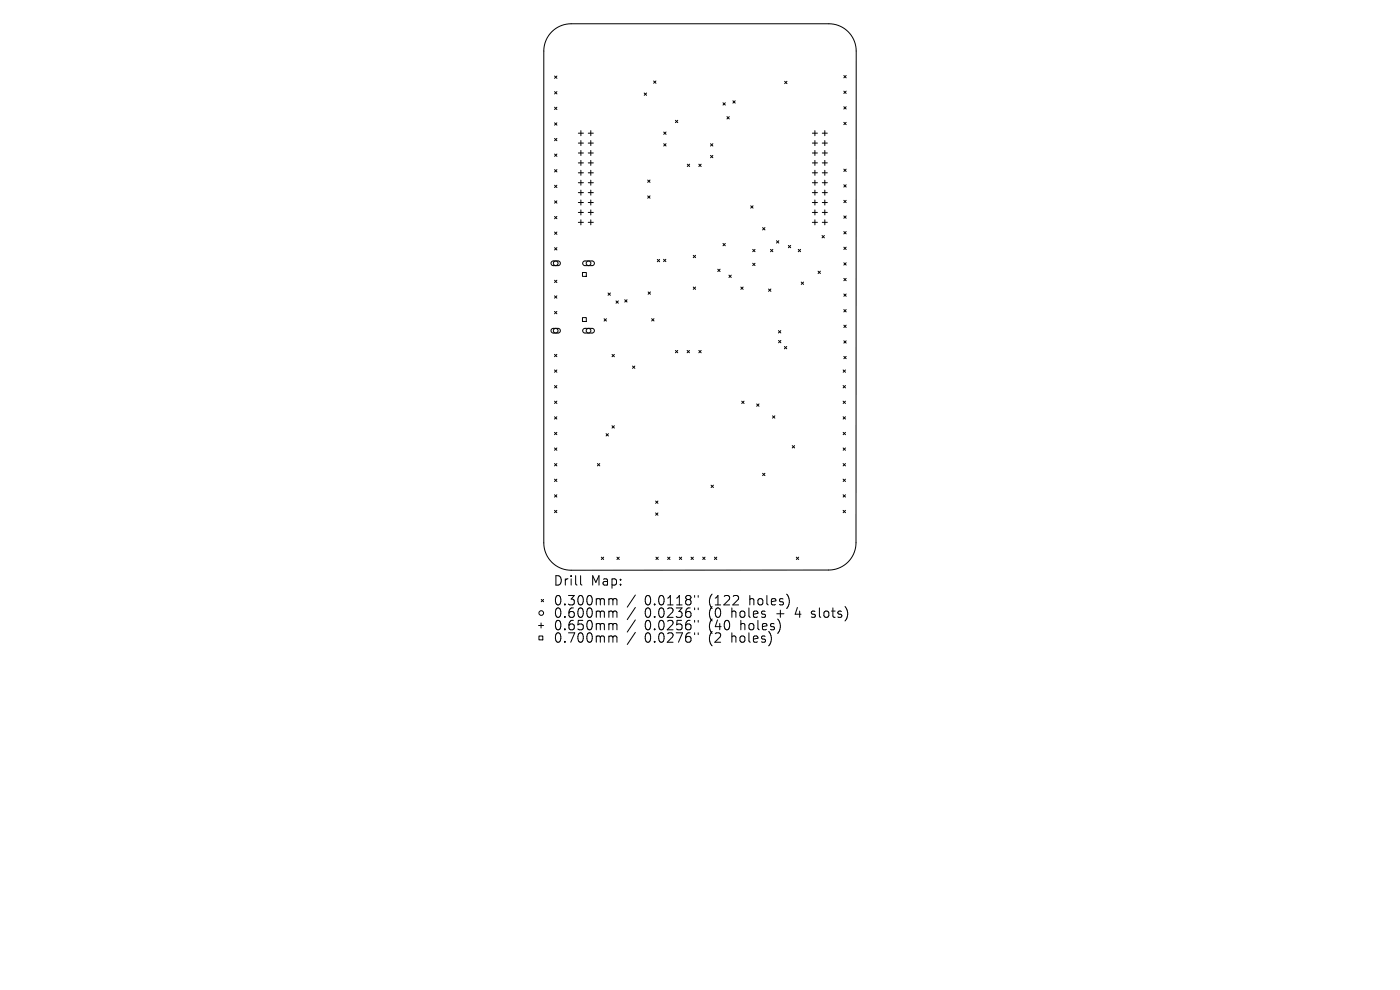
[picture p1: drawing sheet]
<svg xmlns="http://www.w3.org/2000/svg" width="297mm" height="210mm" viewBox="0 0 297 210" stroke-linecap="round" stroke-linejoin="round" font-family="sans-serif">
<defs><g id="words">
<g font-size="2.8">
<text x="117.3" y="124.5">Drill</text>
<text x="125.3" y="124.5">Map:</text>
<text x="117.3" y="128.7">0.300mm</text>
<text x="117.3" y="131.3">0.600mm</text>
<text x="136.8" y="128.7">0.0118&quot;</text>
<text x="136.8" y="131.3">0.0236&quot;</text>
<text x="150.5" y="128.7">(122</text>
<text x="150.5" y="131.3">(0</text>
<text x="155.5" y="131.3">holes</text>
<text x="159.3" y="128.7">holes)</text>
<text x="165.2" y="131.3">+</text>
<text x="169.4" y="131.3">4</text>
<text x="173" y="131.3">slots)</text>
<text x="117.3" y="134">0.650mm</text>
<text x="117.3" y="136.6">0.700mm</text>
<text x="136.8" y="134">0.0256&quot;</text>
<text x="136.8" y="136.6">0.0276&quot;</text>
<text x="150.5" y="134">(40</text>
<text x="150.5" y="136.6">(2</text>
<text x="155.5" y="136.6">holes)</text>
<text x="157.4" y="134">holes)</text>
</g>
</g></defs>
<g fill="none" stroke="#000" stroke-width=".21">
<path d="M117.1 6.7a5.8 5.8 0 0 1 4.1-1.7h54.6a5.8 5.8 0 0 1 5.8 5.8v104.3a5.8 5.8 0 0 1-5.8 5.8l-54.6 .1a5.8 5.8 0 0 1-5.8-5.8v-104.4a5.8 5.8 0 0 1 1.7-4.1zM117.6 16.1l.5 .5M117.6 19.4l.5 .5M118.1 16.1l-.5 .5M118.1 19.4l-.5 .5M136.7 19.7l.5 .5M137.2 19.7l-.5 .5M138.7 17.2l.5 .5M139.2 17.2l-.5 .5M166.5 17.2l.5 .5M167 17.2l-.5 .5M179 16l.5 .5"/>
<path d="M179 19.3l.5 .5M179.5 16l-.5 .5M179.5 19.3l-.5 .5M117.6 22.7l.5 .5M117.6 26.1l.5 .4M117.6 29.4l.5 .5M117.6 32.7l.5 .5M117.6 36l.5 .5M117.6 39.3l.5 .5M118.1 22.7l-.5 .5M118.1 26.1l-.5 .4M118.1 29.4l-.5 .5"/>
<path d="M118.1 32.7l-.5 .5M118.1 36l-.5 .5M118.1 39.3l-.5 .5M122.7 28.3h1.1M122.7 30.4h1.1M122.7 32.5h1.1M122.7 34.6h1.1M122.7 36.7h1.1M122.7 38.8h1.1M123.2 27.7v1.1M123.2 29.8v1.1M123.2 31.9v1.1"/>
<path d="M123.2 34v1.1M123.2 36.1v1.1M123.2 38.2v1.1M124.8 28.3h1.1M124.8 30.4h1.1M124.8 32.5h1.1M124.8 34.6h1.1M124.8 36.7h1.1M124.8 38.8h1.1M125.3 27.7v1.1M125.3 29.8v1.1M125.3 31.9v1.1"/>
<path d="M125.3 34v1.1M125.3 36.1v1.1M125.3 38.2v1.1M137.4 38.2l.5 .5M137.9 38.2l-.5 .5M140.8 28l.5 .5M140.8 30.5l.5 .5M141.3 28l-.5 .5M141.3 30.5l-.5 .5M143.3 25.5l.5 .5M143.8 25.5l-.5 .5M145.8 34.8l.5 .5"/>
<path d="M146.3 34.8l-.5 .5M148.3 34.8l.4 .5M148.7 34.8l-.4 .5M150.7 33l.5 .5M150.7 30.5l.5 .5M151.2 33l-.5 .5M151.2 30.5l-.5 .5M153.4 21.8l.5 .5M153.9 21.8l-.5 .5M154.2 24.7l.5 .5M154.7 24.7l-.5 .5M155.5 21.4l.5 .5"/>
<path d="M156 21.4l-.5 .5M172.3 28.3h1.1M172.3 30.4h1.1M172.3 32.5h1.1M172.3 34.6h1.1M172.3 36.7h1.1M172.3 38.8h1.1M172.9 27.7v1.1M172.9 29.8v1.1M172.9 31.9v1.1M172.9 34v1.1M172.9 36.1v1.1"/>
<path d="M172.9 38.2v1.1M174.4 28.3h1.1M174.4 30.4h1.1M174.4 32.5h1.1M174.4 34.6h1.1M174.4 36.7h1.1M174.4 38.8h1.1M175 27.7v1.1M175 29.8v1.1M175 31.9v1.1M175 34v1.1M175 36.1v1.1"/>
<path d="M175 38.2v1.1M179 22.6l.5 .5M179 25.9l.5 .5M179 35.9l.5 .5M179 39.2l.5 .5M179.5 25.9l-.5 .5M179.5 22.6l-.5 .5M179.5 35.9l-.5 .5M179.5 39.2l-.5 .5M117 55.5l.3-.1h1.2l.3 .2 .1 .4-.4 .3h-1.2l-.4-.3zM117.6 59.4l.5 .5M117.6 42.6l.5 .5"/>
<path d="M117.6 45.9l.5 .5M117.6 49.2l.5 .5M117.6 52.5l.5 .5M118.1 59.4l-.5 .5M118.1 42.6l-.5 .5M118.1 45.9l-.5 .5M118.1 49.2l-.5 .5M118.1 52.5l-.5 .5M122.7 40.9h1.1M122.7 43h1.1M122.7 45.1h1.1M122.7 47.2h1.1"/>
<path d="M123.2 40.3v1.1M123.2 42.4v1.1M123.2 44.5v1.1M123.2 46.6v1.1M123.6 57.8h.8v.8h-.8zM123.8 55.5l.3-.1h1.6l.3 .2 .1 .3-.4 .4h-1.7l-.4-.3zM124.8 40.9h1.1M124.8 43h1.1M124.8 45.1h1.1M124.8 47.2h1.1M125.3 40.3v1.1M125.3 42.4v1.1"/>
<path d="M125.3 44.5v1.1M125.3 46.6v1.1M137.4 41.6l.5 .4M137.9 41.6l-.5 .4M139.4 55l.5 .5M139.9 55l-.5 .5M140.8 55l.5 .5M141.3 55l-.5 .5M147.1 54.2l.5 .5M147.6 54.2l-.5 .5M152.3 57.1l.5 .5M152.8 57.1l-.5 .5"/>
<path d="M153.4 51.6l.5 .5M153.9 51.6l-.5 .5M154.6 58.4l.5 .5M155.1 58.4l-.5 .5M159.3 43.7l.5 .5M159.7 52.9l.5 .5M159.7 55.8l.5 .5M159.8 43.7l-.5 .5M160.2 52.9l-.5 .5M160.2 55.8l-.5 .5M161.8 48.3l.5 .5M162.3 48.3l-.5 .5"/>
<path d="M163.5 52.9l.5 .5M164 52.9l-.5 .5M164.7 51.1l.5 .5M165.2 51.1l-.5 .5M167.2 52.1l.5 .5M167.7 52.1l-.5 .5M169.3 52.9l.5 .5M169.8 52.9l-.5 .5M170 59.8l.5 .5M170.5 59.8l-.5 .5M172.3 40.9h1.1M172.3 43h1.1"/>
<path d="M172.3 45.1h1.1M172.3 47.2h1.1M172.9 40.3v1.1M172.9 42.4v1.1M172.9 44.5v1.1M172.9 46.6v1.1M173.6 57.5l.4 .5M174 57.5l-.4 .5M174.4 50l.5 .5M174.4 40.9h1.1M174.4 43h1.1M174.4 45.1h1.1"/>
<path d="M174.4 47.2h1.1M174.9 50l-.5 .5M175 40.3v1.1M175 42.4v1.1M175 44.5v1.1M175 46.6v1.1M179 42.5l.5 .5M179 45.8l.5 .5M179 49.1l.5 .5M179 52.4l.5 .5M179 55.7l.5 .5M179 59.1l.5 .4"/>
<path d="M179.5 42.5l-.5 .5M179.5 45.8l-.5 .5M179.5 49.1l-.5 .5M179.5 52.4l-.5 .5M179.5 55.7l-.5 .5M179.5 59.1l-.5 .4M117 69.8l.3-.1h1.2l.3 .2 .1 .4-.4 .3h-1.2l-.4-.3zM117.6 62.8l.5 .5M117.6 66.1l.5 .5M117.6 75.2l.5 .5M117.6 78.5l.5 .5M118.1 62.8l-.5 .5"/>
<path d="M118.1 66.1l-.5 .5M118.1 75.2l-.5 .5M118.1 78.5l-.5 .5M123.6 67.4h.8v.8h-.8zM123.8 69.8l.3-.1h1.6l.3 .2 .1 .3-.4 .4h-1.7l-.4-.3zM128.2 67.6l.5 .5M128.7 67.6l-.5 .5M129 62.1l.5 .5M129.5 62.1l-.5 .5M129.8 75.2l.5 .5M130.3 75.2l-.5 .5M130.7 63.8l.5 .5"/>
<path d="M131.2 63.8l-.5 .5M132.5 63.6l.5 .5M133 63.6l-.5 .5M134.2 77.6l.5 .5M134.7 77.6l-.5 .5M137.5 61.9l.5 .5M138 61.9l-.5 .5M138.2 67.6l.5 .5M138.7 67.6l-.5 .5M143.3 74.3l.5 .5M143.8 74.3l-.5 .5M145.8 74.3l.5 .5"/>
<path d="M146.3 74.3l-.5 .5M147.1 60.9l.5 .5M147.6 60.9l-.5 .5M148.3 74.3l.4 .5M148.7 74.3l-.4 .5M157.2 60.9l.5 .5M157.7 60.9l-.5 .5M163 61.3l.5 .5M163.5 61.3l-.5 .5M165.1 70.1l.5 .5M165.2 72.2l.5 .5M165.6 70.1l-.5 .5"/>
<path d="M165.7 72.2l-.5 .5M166.4 73.5l.5 .5M166.9 73.5l-.5 .5M178.9 78.5l.5 .5M179 62.4l.5 .5M179 65.7l.5 .5M179 69l.5 .5M179 72.3l.5 .5M179 75.6l.5 .5M179.4 78.5l-.5 .5M179.5 62.4l-.5 .5M179.5 65.7l-.5 .5"/>
<path d="M179.5 69l-.5 .5M179.5 72.3l-.5 .5M179.5 75.6l-.5 .5M117.6 81.8l.5 .5M117.6 85.1l.5 .5M117.6 88.4l.5 .5M117.6 91.7l.5 .5M117.6 95l.5 .5M117.6 98.3l.5 .5M118.1 81.8l-.5 .5M118.1 85.1l-.5 .5M118.1 88.4l-.5 .5"/>
<path d="M118.1 91.7l-.5 .5M118.1 95l-.5 .5M118.1 98.3l-.5 .5M126.7 98.3l.5 .5M127.2 98.3l-.5 .5M128.6 92l.5 .5M129.1 92l-.5 .5M129.8 90.3l.5 .5M130.3 90.3l-.5 .5M157.4 85.1l.5 .5M157.9 85.1l-.5 .5M160.5 85.7l.5 .5"/>
<path d="M161 85.7l-.5 .5M163.9 88.2l.5 .5M164.4 88.2l-.5 .5M168.1 94.5l.5 .5M168.6 94.5l-.5 .5M178.9 81.8l.5 .5M178.9 85.1l.5 .5M178.9 88.4l.5 .5M178.9 91.7l.5 .5M178.9 95l.5 .5M178.9 98.3l.5 .5M179.4 88.4l-.5 .5"/>
<path d="M179.4 81.8l-.5 .5M179.4 85.1l-.5 .5M179.4 91.7l-.5 .5M179.4 95l-.5 .5M179.4 98.3l-.5 .5M117.6 101.6l.5 .5M117.6 105l.5 .4M117.6 108.3l.5 .5M118.1 101.6l-.5 .5M118.1 105l-.5 .4M118.1 108.3l-.5 .5M127.6 118.2l.5 .5"/>
<path d="M128.1 118.2l-.5 .5M130.9 118.2l.5 .5M131.4 118.2l-.5 .5M139.1 106.3l.5 .5M139.1 108.8l.5 .5M139.2 118.2l.4 .5M139.6 106.3l-.5 .5M139.6 108.8l-.5 .5M139.6 118.2l-.4 .5M141.6 118.2l.5 .5M142.1 118.2l-.5 .5M144.1 118.2l.5 .5"/>
<path d="M144.6 118.2l-.5 .5M146.6 118.2l.5 .5M147.1 118.2l-.5 .5M149.1 118.2l.5 .5M149.6 118.2l-.5 .5M150.9 102.9l.5 .5M151.4 102.9l-.5 .5M151.6 118.2l.5 .5M152.1 118.2l-.5 .5M161.8 100.4l.5 .5M162.3 100.4l-.5 .5M168.9 118.2l.5 .5"/>
<path d="M169.4 118.2l-.5 .5M178.9 101.6l.5 .5M178.9 105l.5 .4M178.9 108.3l.5 .5M179.4 108.3l-.5 .5M179.4 101.6l-.5 .5M179.4 105l-.5 .4M114.2 132.7h1.1M114.3 134.9h.9v.8h-.9zM114.8 132.1v1.1M114.8 127.2l.5 .5M115.3 127.2l-.5 .5"/>
<path d="M123.2 122.1v1.7l.3 .3M129.5 127l.4 .1 .1 .2M129.5 129.6l.4 .1 .1 .2M129.5 132.3h.2l.3 .3M129.5 134.9l.4 .1 .1 .2M130 127.3l.3-.3 .5 .1 .1 1.2M130 127.3v1M130 129.9v1.1M130 132.6v1M130 135.2v1M130 129.9l.3-.3 .5 .1 .1 1.3M130 132.6l.3-.3 .5 .1 .1 1.2"/>
<path d="M130 135.2l.3-.3 .5 .1 .1 1.2M134.8 126.2l-1.7 2.6M134.8 128.9l-1.7 2.5M134.8 131.5l-1.7 2.6M134.8 134.1l-1.7 2.6M147.4 126.3v.4M147.4 129v.3M147.4 131.6v.4M147.4 134.2v.4M148.1 126.3v.4M148.1 129v.3M148.1 131.6v.4"/>
<path d="M148.1 134.2v.4M172.1 130.9l.2 .1M172.2 129.7v.5"/>
<circle cx="117.9" cy="55.9" r=".5"/>
<circle cx="124.9" cy="55.9" r=".5"/>
<circle cx="117.9" cy="70.2" r=".5"/>
<circle cx="124.9" cy="70.2" r=".5"/>
<circle cx="114.8" cy="130" r=".5"/>
</g>
<use href="#words"/>
</svg>
